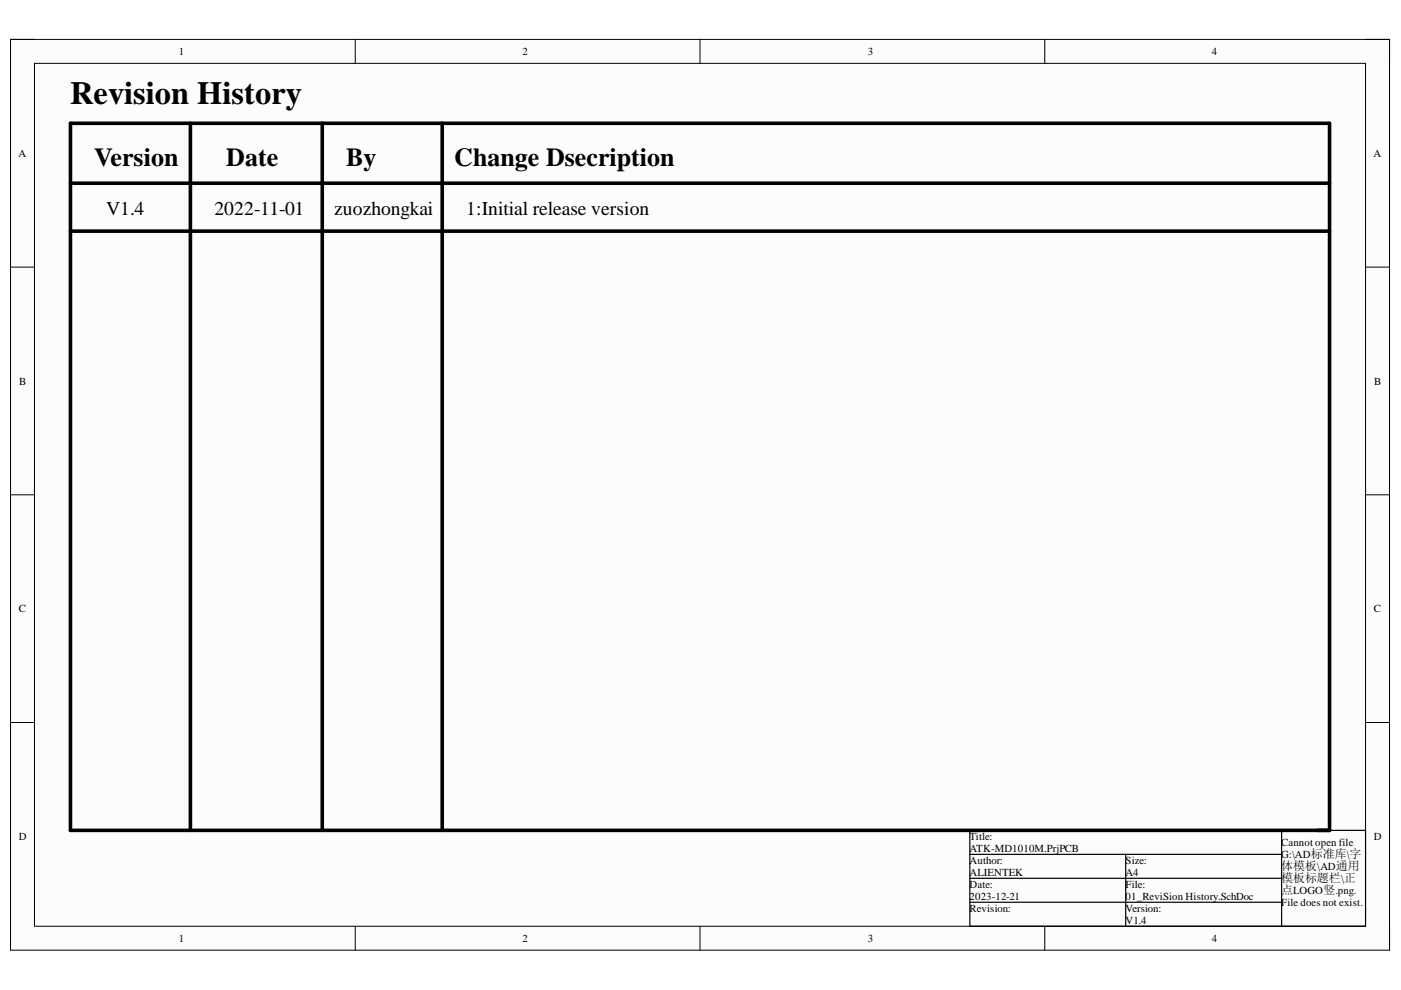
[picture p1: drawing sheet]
<svg xmlns="http://www.w3.org/2000/svg" width="297mm" height="210mm" viewBox="0 0 297 210" stroke-linecap="round" stroke-linejoin="round" font-family="sans-serif">
<defs><g id="words">
<text font-size="6.9" x="14.9" y="22.2">Revision History</text>
<g font-size="5.5">
<text x="20" y="35.1">Version</text>
<text x="48" y="35.1">Date</text>
<text x="73.4" y="35.1">By</text>
<text x="96.3" y="35.1">Change Dsecription</text>
</g>
<g font-size="4.1">
<text x="22.5" y="45.6">V1.4</text>
<text x="45.4" y="45.6">2022-11-01</text>
<text x="70.8" y="45.6">zuozhongkai</text>
<text x="98.8" y="45.6">1:Initial release version</text>
</g>
<g font-size="2.5">
<text x="271.7" y="184.5">体模板\AD通用</text>
<text x="271.7" y="187">模板标题栏\正</text>
<text x="271.7" y="189.5">点LOGO竖.png.</text>
</g>
<g font-size="2.3">
<text x="37.9" y="11.7">1</text>
<text x="110.8" y="11.7">2</text>
<text x="184" y="11.7">3</text>
<text x="256.9" y="11.7">4</text>
<text x="3.9" y="33.3">A</text>
<text x="291.2" y="33.3">A</text>
<text x="4.1" y="81.5">B</text>
<text x="291.4" y="81.5">B</text>
<text x="4" y="129.8">C</text>
<text x="291.3" y="129.8">C</text>
<text x="4" y="178.1">D</text>
<text x="205.6" y="178.1">Title:</text>
<text x="271.7" y="179.4">Cannot open file</text>
<text x="291.3" y="178.1">D</text>
<text x="205.6" y="183.2">Author:</text>
<text x="205.6" y="180.7">ATK-MD1010M.PrjPCB</text>
<text x="205.6" y="185.7">ALIENTEK</text>
<text x="238.6" y="183.2">Size:</text>
<text x="238.6" y="185.7">A4</text>
<text x="271.7" y="181.9">G:\AD标准库\字</text>
<text x="205.6" y="188.3">Date:</text>
<text x="205.6" y="190.8">2023-12-21</text>
<text x="238.6" y="188.3">File:</text>
<text x="238.6" y="190.8">01_ReviSion History.SchDoc</text>
<text x="205.6" y="193.3">Revision:</text>
<text x="238.6" y="193.3">Version:</text>
<text x="238.6" y="195.9">V1.4</text>
<text x="271.7" y="192.1">File does not exist.</text>
<text x="37.9" y="199.7">1</text>
<text x="110.8" y="199.7">2</text>
<text x="184" y="199.7">3</text>
<text x="256.9" y="199.7">4</text>
</g>
</g></defs>
<path d="M2.2 8.4h292.4v193.1h-292.4z" fill-rule="evenodd" fill="#fffcf8"/>
<path d="M2.2 8.4h292.4v193.1h-292.4z" fill="none" stroke="#000" stroke-width=".21"/>
<path d="M7.3 13.4h282.2v183h-282.2z" fill-rule="evenodd" fill="#fffcf8"/>
<g fill="none" stroke="#000" stroke-width=".21">
<path d="M2.2 8.4h5.1M7.3 13.4h282.2v183h-282.2zM75.3 8.4v5M148.4 8.4v5M221.5 8.4v5M289.5 8.4h5.1v5M2.2 56.6h5.1M289.5 56.6h5.1M2.2 104.9h5.1M289.5 104.9h5.1M2.2 153.2h5.1M289.5 153.2h5.1"/>
<path d="M75.3 196.4v5.1M148.4 196.4v5.1M221.5 196.4v5.1M294.6 196.4v5.1"/>
</g>
<path d="M205.6 176.1h83.9v20.3h-83.9zM271.7 176.1v20.3M205.6 181.1h66.1M205.6 186.2h66.1M205.6 191.3h66.1M238.7 181.1v15.3" fill="none" stroke="#000" stroke-width=".25"/>
<path d="M14.9 26.1h267v150h-267zM14.9 38.8h267M40.4 26.1v150M68.3 26.1v150M93.8 26.1v150M14.9 49h267" fill="none" stroke="#000" stroke-width=".76"/>
<use href="#words"/>
</svg>
